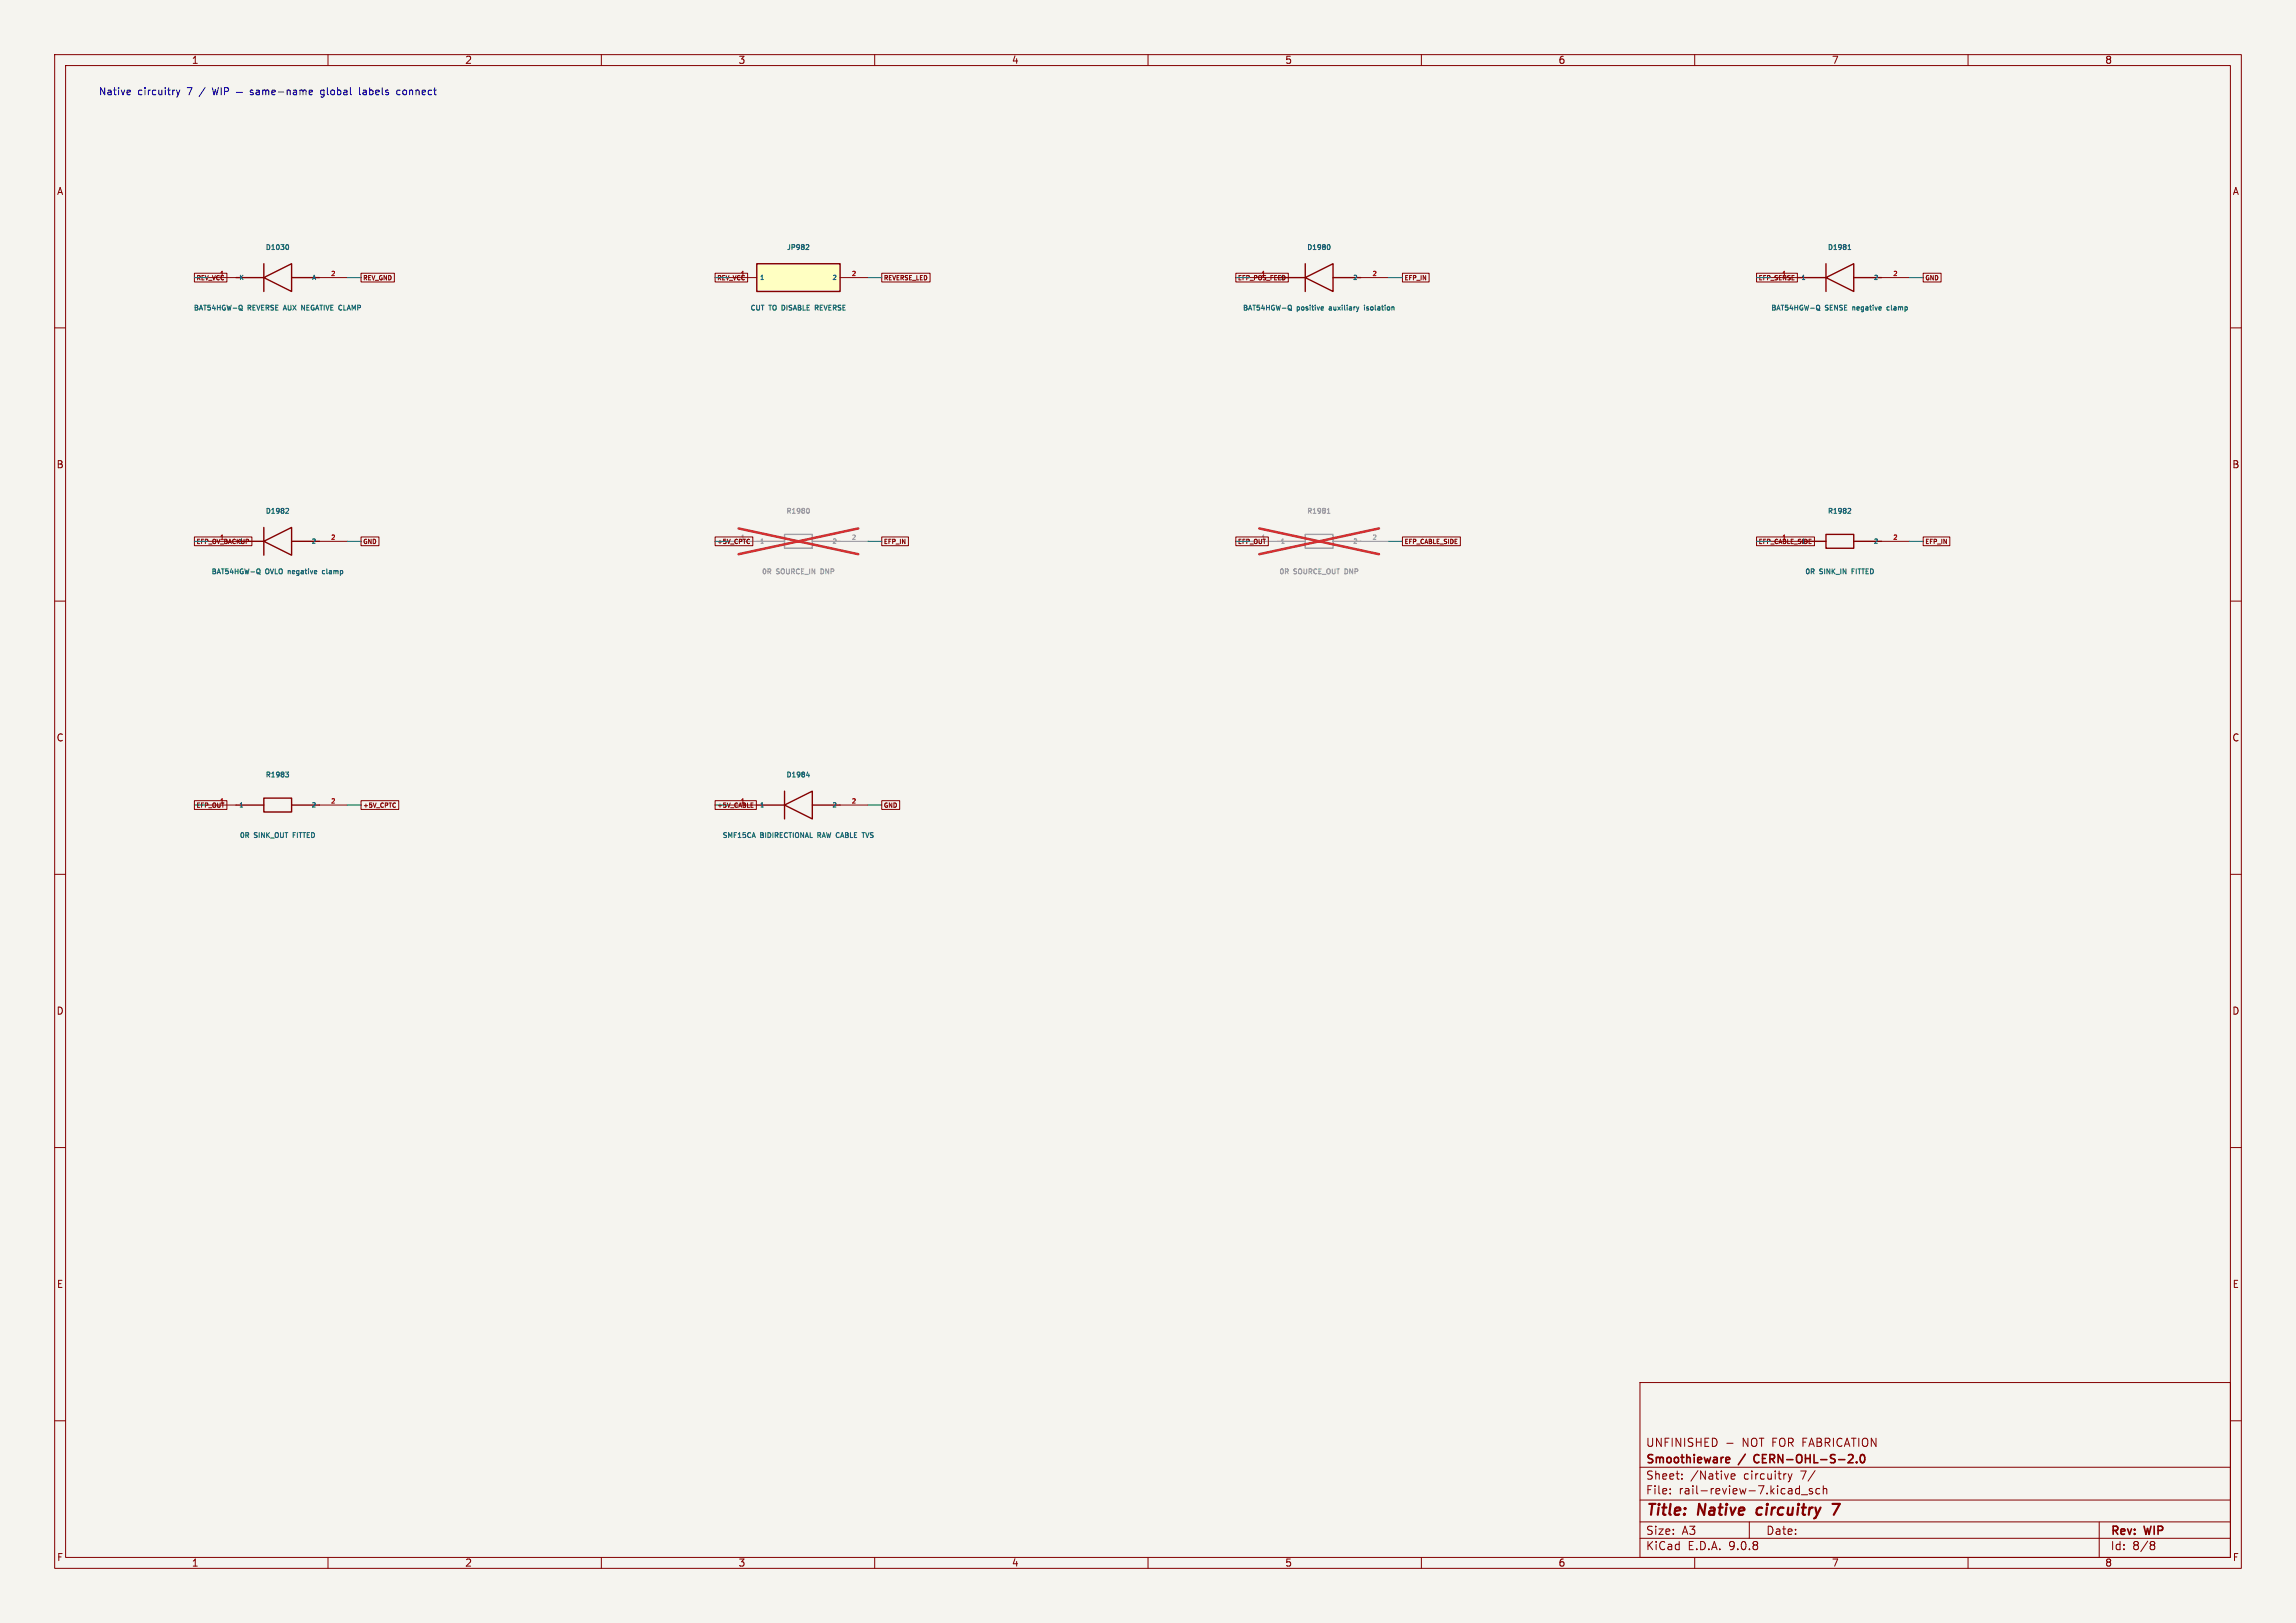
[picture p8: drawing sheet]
<svg xmlns="http://www.w3.org/2000/svg" width="420mm" height="297mm" viewBox="0 0 420 297" stroke-linecap="round" stroke-linejoin="round" font-family="sans-serif">
<defs><g id="words">
<g font-size="2.8" fill="#840000">
<text x="301" y="277.9">Title:</text>
<text x="310.6" y="277.9">Native</text>
<text x="322.2" y="277.9">circuitry</text>
</g>
<g font-size="2.1" fill="#840000">
<text x="301" y="268.2">Smoothieware</text>
<text x="301" y="265">UNFINISHED</text>
<text x="318.2" y="268.2">/</text>
<text x="318.7" y="265">NOT FOR FABRICATION</text>
<text x="321.5" y="268.2">CERN-OHL-S-2.0</text>
<text x="301" y="273.7">File:</text>
<text x="301" y="271">Sheet:</text>
<text x="307.1" y="273.7">rail-review-7.kicad_sch</text>
<text x="309.2" y="271">/Native</text>
<text x="319" y="271">circuitry</text>
<text x="329.5" y="271">7/</text>
<text x="301" y="281.1">Size:</text>
<text x="307.6" y="281.1">A3</text>
<text x="323" y="281.1">Date:</text>
<text x="386" y="281.3">Rev:</text>
<text x="392.4" y="281.3">WIP</text>
<text x="301" y="283.9">KiCad</text>
<text x="308.7" y="283.9">E.D.A.</text>
<text x="316.3" y="283.9">9.0.8</text>
<text x="386" y="283.9">Id:</text>
<text x="390.1" y="283.9">8/8</text>
</g>
<g font-size="1.8" fill="#840000">
<text x="35" y="11.9">1</text>
<text x="85" y="11.9">2</text>
<text x="135" y="11.9">3</text>
<text x="185" y="11.9">4</text>
<text x="235" y="11.9">5</text>
<text x="285" y="11.9">6</text>
<text x="335" y="11.9">7</text>
<text x="385" y="11.9">8</text>
<text x="10.3" y="35.9">A</text>
<text x="408.3" y="35.9">A</text>
<text x="10.3" y="85.9">B</text>
<text x="408.2" y="85.9">B</text>
<text x="10.3" y="135.9">C</text>
<text x="408.2" y="135.9">C</text>
<text x="10.3" y="185.9">D</text>
<text x="408.2" y="185.9">D</text>
<text x="10.3" y="235.9">E</text>
<text x="408.3" y="235.9">E</text>
<text x="10.3" y="285.9">F</text>
<text x="35" y="286.9">1</text>
<text x="85" y="286.9">2</text>
<text x="135" y="286.9">3</text>
<text x="185" y="286.9">4</text>
<text x="235" y="286.9">5</text>
<text x="285" y="286.9">6</text>
<text x="335" y="286.9">7</text>
<text x="385" y="286.9">8</text>
<text x="408.3" y="285.9">F</text>
</g>
<g font-size="1.8" fill="#0000c2">
<text x="18" y="17.6">Native</text>
<text x="25.2" y="17.6">circuitry</text>
<text x="34.4" y="17.6">7</text>
<text x="36.8" y="17.6">/</text>
<text x="59.7" y="17.6">global</text>
<text x="66.9" y="17.6">labels</text>
<text x="74" y="17.6">connect</text>
</g>
<g font-size="1.3" fill="#006464">
<text x="48.5" y="45.9">D1030</text>
<text x="143.8" y="45.9">JP982</text>
<text x="239" y="45.9">D1980</text>
<text x="334.2" y="45.9">D1981</text>
<text x="35.3" y="57">BAT54HGW-Q</text>
<text x="45.3" y="57">REVERSE AUX</text>
<text x="55.7" y="57">NEGATIVE CLAMP</text>
<text x="137.2" y="57">CUT</text>
<text x="140.7" y="57">TO DISABLE</text>
<text x="149.6" y="57">REVERSE</text>
<text x="227.3" y="57">BAT54HGW-Q</text>
<text x="237.2" y="57">positive</text>
<text x="243.4" y="57">auxiliary</text>
<text x="250.1" y="57">isolation</text>
<text x="323.9" y="57">BAT54HGW-Q</text>
<text x="333.9" y="57">SENSE</text>
<text x="339.1" y="57">negative</text>
<text x="345.7" y="57">clamp</text>
<text x="48.5" y="94.2">D1982</text>
<text x="334.2" y="94.2">R1982</text>
<text x="38.6" y="105.3">BAT54HGW-Q</text>
<text x="48.6" y="105.3">OVLO negative</text>
<text x="59.5" y="105.3">clamp</text>
<text x="330.1" y="105.3">0R</text>
<text x="332.8" y="105.3">SINK_IN</text>
<text x="339" y="105.3">FITTED</text>
<text x="48.5" y="142.5">R1983</text>
<text x="143.7" y="142.5">D1984</text>
<text x="43.8" y="153.5">0R</text>
<text x="46.5" y="153.5">SINK_OUT</text>
<text x="53.8" y="153.5">FITTED</text>
<text x="132.1" y="153.5">SMF15CA</text>
<text x="139.1" y="153.5">BIDIRECTIONAL</text>
<text x="149.8" y="153.5">RAW CABLE</text>
<text x="158.5" y="153.5">TVS</text>
</g>
<g font-size="1.3" fill="#939391">
<text x="143.7" y="94.2">R1980</text>
<text x="239" y="94.2">R1981</text>
<text x="139.3" y="105.3">0R</text>
<text x="142" y="105.3">SOURCE_IN</text>
<text x="150.4" y="105.3">DNP</text>
<text x="233.9" y="105.3">0R</text>
<text x="236.6" y="105.3">SOURCE_OUT DNP</text>
</g>
<g font-size="1.1" fill="#840000">
<text x="35.9" y="51.5">REV_VCC</text>
<text x="40.1" y="50.5">1</text>
<text x="66.3" y="51.5">REV_GND</text>
<text x="131.1" y="51.5">REV_VCC</text>
<text x="135.4" y="50.5">1</text>
<text x="161.6" y="51.5">REVERSE_LED</text>
<text x="226.4" y="51.5">EFP_POS_FEED</text>
<text x="230.6" y="50.5">1</text>
<text x="234.2" y="51.4">1</text>
<text x="256.8" y="51.5">EFP_IN</text>
<text x="321.6" y="51.5">EFP_SENSE</text>
<text x="352.1" y="51.5">GND</text>
<text x="35.9" y="99.7">EFP_OV_BACKUP</text>
<text x="43.7" y="99.7">1</text>
<text x="66.3" y="99.7">GND</text>
<text x="131.1" y="99.7">+5V_CPTC</text>
<text x="135.4" y="98.8">1</text>
<text x="161.6" y="99.7">EFP_IN</text>
<text x="226.4" y="99.7">EFP_OUT</text>
<text x="256.8" y="99.7">EFP_CABLE_SIDE</text>
<text x="321.6" y="99.7">EFP_CABLE_SIDE</text>
<text x="325.9" y="98.8">1</text>
<text x="329.4" y="99.7">1</text>
<text x="352.1" y="99.7">EFP_IN</text>
<text x="35.9" y="148">EFP_OUT</text>
<text x="66.3" y="148">+5V_CPTC</text>
<text x="131.1" y="148">+5V_CABLE</text>
<text x="161.6" y="148">GND</text>
</g>
<g font-size="1.1" fill="#006464">
<text x="43.7" y="51.4">K</text>
<text x="56.9" y="51.4">A</text>
<text x="138.9" y="51.4">1</text>
<text x="152.1" y="51.4">2</text>
<text x="247.4" y="51.4">2</text>
<text x="329.4" y="51.4">1</text>
<text x="342.6" y="51.4">2</text>
<text x="56.9" y="99.7">2</text>
<text x="342.6" y="99.7">2</text>
<text x="43.7" y="147.9">1</text>
<text x="56.9" y="147.9">2</text>
<text x="138.9" y="147.9">1</text>
<text x="152.1" y="147.9">2</text>
</g>
<g font-size="1.1" fill="#a90000">
<text x="60.4" y="50.5">2</text>
<text x="155.7" y="50.5">2</text>
<text x="250.9" y="50.5">2</text>
<text x="325.9" y="50.5">1</text>
<text x="346.2" y="50.5">2</text>
<text x="40.1" y="98.8">1</text>
<text x="60.4" y="98.8">2</text>
<text x="346.2" y="98.8">2</text>
<text x="40.1" y="147.1">1</text>
<text x="60.4" y="147.1">2</text>
<text x="135.4" y="147.1">1</text>
<text x="155.7" y="147.1">2</text>
</g>
<g font-size="1.1" fill="#939391">
<text x="138.9" y="99.7">1</text>
<text x="152.1" y="99.7">2</text>
<text x="234.2" y="99.7">1</text>
<text x="247.4" y="99.7">2</text>
</g>
<g font-size="1.1" fill="#a5a4a2">
<text x="155.7" y="98.8">2</text>
<text x="230.6" y="98.8">1</text>
<text x="250.9" y="98.8">2</text>
</g>
</g></defs>
<path d="M0 0h420v297h-420z" fill="#f5f4ef" stroke="#f5f4ef" stroke-width=".18"/>
<g fill="none" stroke="#840000" stroke-width=".18">
<path d="M10 10h400v277h-400zM12 12h396v273h-396zM60 10v2M110 10v2M160 10v2M210 10v2M260 10v2M310 10v2M360 10v2M10 60h2M408 60h2M323.8 99.1h5.1"/>
<path d="M344.2 99.1h5M10 110h2M408 110h2M10 160h2M38.1 147.3h5.1M58.4 147.3h5.1M133.3 147.3h5.1M153.7 147.3h5M408 160h2M10 210h2M408 210h2M300 253h108v32h-108z"/>
<path d="M10 260h2M300 278.5h108M300 274.5h108M300 268.5h108M305.5 273.2v.2M305.5 272.5v.1M307.7 270.5v.2M307.7 269.8v.1M315.9 264.1h1.1M316.7 270.2l.7-.2-.1-.2-.4-.1-.2 .2v.7h.6M320 278.5v3M327.1 269.7l.3 1"/>
<path d="M327.4 270.7l-.3 .5M327.8 269.7l-.4 1M328.7 272.4l.5 .1M329.2 271.9v1.5M329.2 273.3l-.5 .1M329.5 273.5h1.2M331.5 272.5l-.3-.1-.3 .2 .1 .2 .5 .2v.3h-.6M332.9 272.5l-.5-.1-.2 .3v.4l.1 .2h.6M333.5 272.5l.2-.1 .4 .1 .1 .9M333.5 271.9v1.5M384 278.5v6.5M408 260h2"/>
<path d="M60 285v2M110 285v2M160 285v2M210 285v2M260 285v2M300 281.5h108M310 285v2M360 285v2M393.6 282.1l.4 .1 .2 .2-.3 .3M393.6 282.7h.3M393.9 282.7l.2 .2 .1 .4-.2 .2-.4 .1"/>
</g>
<path d="M321.5 276.1l-.2 .7 .3 .4M335.2 275.2h1.3l-1.1 2" fill="none" stroke="#840000" stroke-width=".4"/>
<path d="M315.9 266.7l.4 .1 .1 .2-.7 .2M316.3 267.6l-.4 .1M321 266.4l-.2 .4 .2 .7M338 267.7h1M338.9 266.3v.5M339.6 267.5v.2M340.4 266.3l.2-.1a.8 .8 0 0 1 .5 .7 .8 .8 0 0 1-.5 .8l-.2-.2-.1-.4z" fill="none" stroke="#840000" stroke-width=".3"/>
<path d="M328.9 99.1h5.1M334 97.8h5.1v2.5h-5.1zM339.1 99.1h5.1M43.2 147.3h5.1M48.3 146.1h5v2.5h-5zM53.3 147.3h5.1M138.4 147.3h5.1M143.5 147.3l5.1-2.5v5.1zM143.5 144.8v5.1M148.6 147.3h5.1" fill="none" stroke="#840000" stroke-width=".25"/>
<path d="M338.2 93l.3 .1v.2l-.5 .6h.5M52.2 141.3h.6l-.3 .3 .2 .1 .1 .3-.2 .2h-.2M147.5 141.9h.6M148 141.6v.6M157.7 152.4h.5M157.9 152.4v.9" fill="none" stroke="#006464" stroke-width=".18"/>
<path d="M138.4 99.1h5.1M143.5 97.8h5.1v2.5h-5.1zM148.6 99.1h5.1" fill="none" stroke="#9c9b98" stroke-width=".25"/>
<path d="M133.3 99.1h5.1M153.7 99.1h5" fill="none" stroke="#9c9b98" stroke-width=".18"/>
<path d="M147.8 93a.56 .56 0 0 1 0 .9" fill="none" stroke="#939391" stroke-width=".18"/>
<path d="M135.1 96.7l21.9 4.7M157 96.7l-21.9 4.7" fill="none" stroke="#e12e31" stroke-width=".46"/>
<path d="M138.4 48.3h15.3v5h-15.3z" fill="#ffffc2"/>
<g fill="none" stroke="#840000" stroke-width=".25">
<path d="M43.2 50.8h5.1M48.3 50.8l5-2.5v5zM48.3 48.3v5M53.3 50.8h5.1M138.4 48.3h15.3v5h-15.3zM233.7 50.8h5.1M238.8 50.8l5-2.5v5zM238.8 48.3v5M243.8 50.8h5.1M328.9 50.8h5.1M334 50.8l5.1-2.5v5zM334 48.3v5"/>
<path d="M339.1 50.8h5.1M43.2 99.1h5.1M48.3 99.1l5-2.6v5.1zM48.3 96.5v5.1M53.3 99.1h5.1"/>
</g>
<g fill="none" stroke="#840000" stroke-width=".18">
<path d="M35.6 50h5.9v1.6h-5.9zM38.1 50.8h5.1M58.4 50.8h5.1M66 50h6.1v1.6h-6.1zM130.8 50h6v1.6h-6zM133.3 50.8h5.1M153.7 50.8h5M161.3 50h8.8v1.6h-8.8zM226.1 50h9.6v1.6h-9.6zM228.6 50.8h5.1M248.9 50.8h5.1M256.5 50h4.9v1.6h-4.9z"/>
<path d="M321.3 50h7.5v1.6h-7.5zM323.8 50.8h5.1M344.2 50.8h5M351.8 50h3.3v1.6h-3.3zM35.6 98.3h10.5v1.6h-10.5zM38.1 99.1h5.1M58.4 99.1h5.1M66 98.3h3.3v1.6h-3.3zM130.8 98.3h6.9v1.6h-6.9zM161.3 98.3h4.9v1.6h-4.9zM226.1 98.3h5.9v1.6h-5.9zM256.5 98.3h10.6v1.6h-10.6z"/>
<path d="M321.3 98.3h10.6v1.6h-10.6zM351.8 98.3h4.9v1.6h-4.9zM35.6 146.5h5.9v1.6h-5.9zM66 146.5h6.9v1.6h-6.9zM130.8 146.5h7.6v1.6h-7.6zM137.4 147.7h.4M137.4 146.9h.4M161.3 146.5h3.3v1.6h-3.3z"/>
</g>
<g fill="none" stroke="#006464" stroke-width=".18">
<path d="M43.9 55.8l.3 .1 .1 .2v.5l-.4 .1M44 56.5l.3 .3M52.6 44.8a.56 .56 0 0 1 0 .9M55.2 56.7v-.9l.5 .9M147.6 44.8h.3l.1 .2-.6 .7h.6M149.1 56.3h.4M149.5 55.8h-.4v.9M235.8 55.8l.3 .1 .1 .2v.5l-.4 .1M235.9 56.5l.4 .3M241.8 56.1l.2 .1 .1 .2h-.4M242 56.7h-.2M243.1 44.8a.56 .56 0 0 1 0 .9"/>
<path d="M248.6 56.1l-.2 .6M249.6 55.8v.1M249.6 56.1v.6M332.5 55.8l.2 .1 .2 .2-.1 .5-.3 .1M332.5 56.5l.4 .3M338 45.7h.5M338.1 45l.2-.2v.9M345.3 56.1l-.1 .2v.3l.1 .1M52.4 93l.3 .1 .1 .2-.6 .6h.6M47.2 104.1l.2 .1 .2 .2-.1 .5-.3 .1M47.2 104.8l.4 .3M59.1 104.4l-.1 .2v.2l.1 .2"/>
</g>
<path d="M233.7 99.1h5.1M238.8 97.8h5v2.5h-5zM243.8 99.1h5.1" fill="none" stroke="#9c9b98" stroke-width=".25"/>
<path d="M228.6 99.1h5.1M248.9 99.1h5.1" fill="none" stroke="#9c9b98" stroke-width=".18"/>
<path d="M242.8 93.9h.5M242.9 93.2l.1-.2v.9" fill="none" stroke="#939391" stroke-width=".18"/>
<path d="M230.4 96.7l21.8 4.7M252.2 96.7l-21.8 4.7" fill="none" stroke="#e12e31" stroke-width=".46"/>
<g fill="none" stroke="#009600" stroke-width=".18">
<path d="M35.6 50.8h2.5M63.5 50.8h2.5M130.8 50.8h2.5M158.7 50.8h2.6M226.1 50.8h2.5M254 50.8h2.5M321.3 50.8h2.5M349.2 50.8h2.6M35.6 99.1h2.5M63.5 99.1h2.5M130.8 99.1h2.5M158.7 99.1h2.6"/>
<path d="M226.1 99.1h2.5M254 99.1h2.5M321.3 99.1h2.5M349.2 99.1h2.6M35.6 147.3h2.5M63.5 147.3h2.5M130.8 147.3h2.5M158.7 147.3h2.6"/>
</g>
<g fill="none" stroke="#0000c2" stroke-width=".18">
<path d="M23.7 16.5l.2 .3-.7 .1M23.8 17.3h-.1M32.3 16.5l.3 .8M32.6 17.3l-.3 .5M32.9 16.5l-.3 .8M38.8 16l.3 1.3 .3-.9 .2 .9 .4-1.3M40.4 16v1.3M41.1 16.7h.6l.1-.2-.1-.3-.6-.2v1.3M43.2 16.9h1.1M46.3 16.5h-.3l-.2 .2v.1l.5 .2v.3h-.5M46.9 16.5h.5v.8M47.4 16.8h-.4l-.2 .2 .2 .3h.4"/>
<path d="M48.1 16.6l.3-.1 .2 .2M48.1 16.5v.8M48.6 16.7l.2-.2h.3l.1 .8M48.6 16.7v.6M49.7 16.9l.7-.1-.1-.3h-.4l-.2 .2 .1 .6h.5M50.9 16.8h1M52.5 16.6l.2-.1h.3l.1 .8M52.5 16.5v.8M53.7 16.5h.5l.1 .8M54.3 16.8h-.5l-.2 .2 .2 .3h.5M54.9 16.6l.3-.1 .2 .2M54.9 16.5v.8"/>
<path d="M55.4 16.7l.2-.2h.3l.1 .8M55.4 16.7v.6M56.5 16.9l.7-.1-.1-.3h-.4l-.2 .2 .1 .6h.5M58.7 17.7h.4M59.1 16.5h-.3l-.2 .2 .1 .5 .4 .1M65.8 16v1.2l.2 .1M66.4 16.9v.4M73.2 16.5h-.4l-.2 .2 .1 .6h.5"/>
</g>
<use href="#words"/>
</svg>
